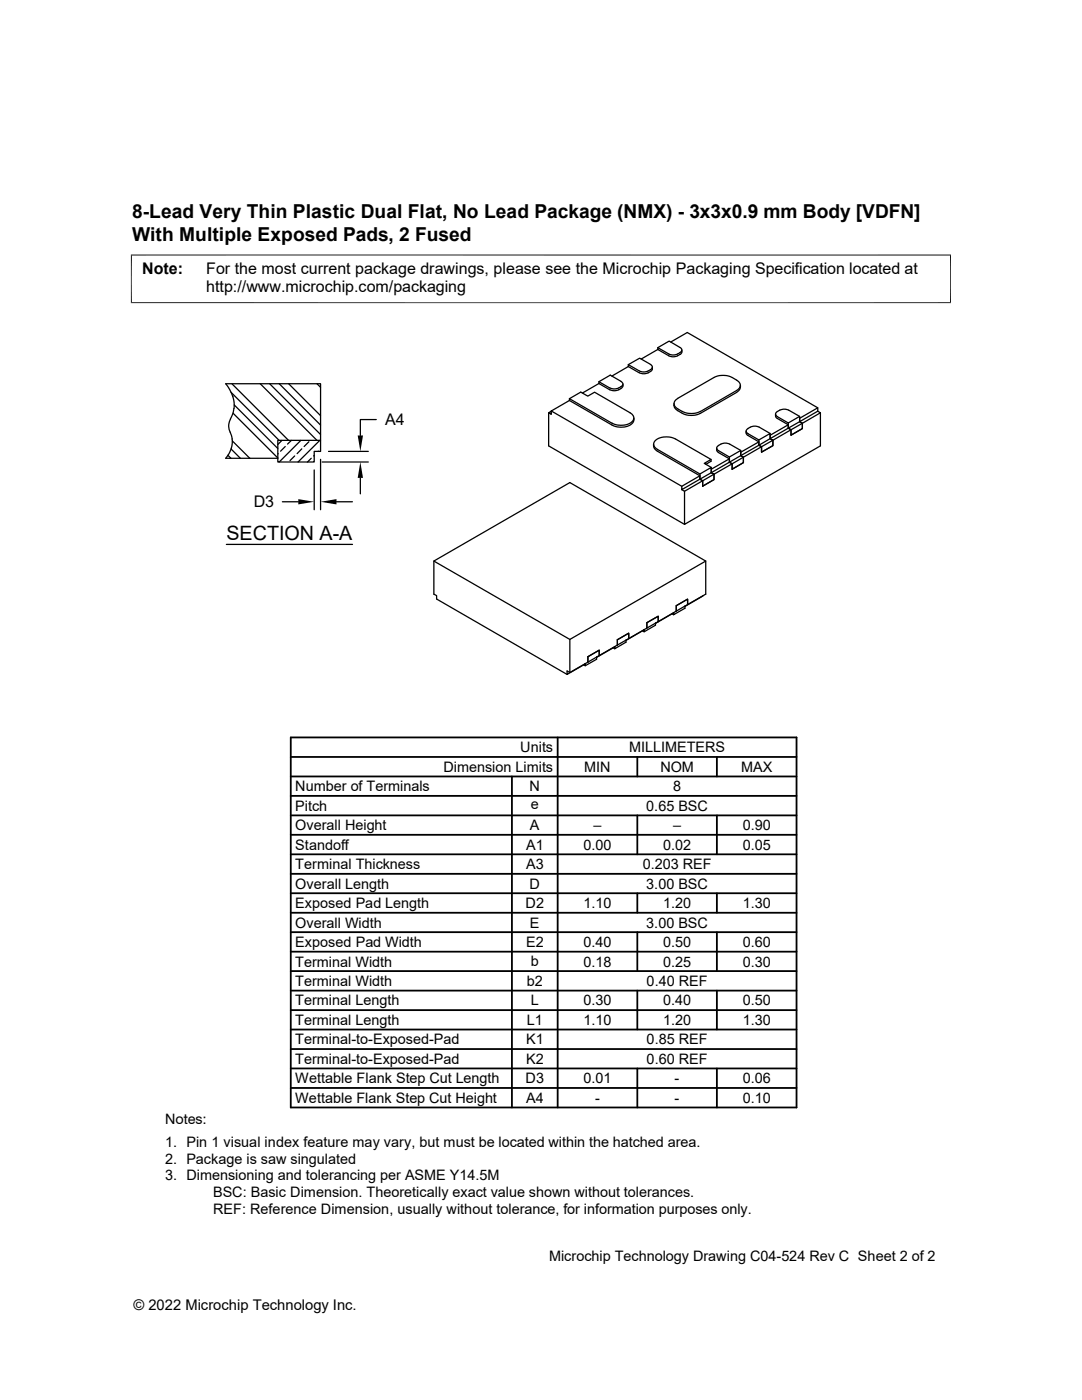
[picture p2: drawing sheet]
<svg xmlns="http://www.w3.org/2000/svg" width="216mm" height="279mm" viewBox="0 0 216 279" stroke-linecap="round" stroke-linejoin="round" font-family="sans-serif">
<defs><g id="words">
<text font-size="3.9" x="45.2" y="107.8">SECTION A-A</text>
<g font-size="3.8">
<text x="26.4" y="43.5">8-Lead Very Thin Plastic Dual Flat, No Lead Package (NMX) - 3x3x0.9 mm Body [VDFN]</text>
<text x="26.4" y="48.1">With Multiple Exposed Pads, 2 Fused</text>
</g>
<g font-size="3.2">
<text x="28.4" y="54.7">Note:</text>
<text x="41.1" y="58.3">http://www.microchip.com/packaging</text>
<text x="41.1" y="54.7">For the most current package drawings, please see the Microchip Packaging Specification located at</text>
<text x="76.9" y="84.9">A4</text>
<text x="50.6" y="101.3">D3</text>
</g>
<g font-size="2.9">
<text x="88.5" y="154">Dimension Limits</text>
<text x="103.8" y="150.2">Units</text>
<text x="116.6" y="154">MIN</text>
<text x="125.5" y="150.2">MILLIMETERS</text>
<text x="131.8" y="154">NOM</text>
<text x="147.9" y="154">MAX</text>
<text x="58.9" y="157.9">Number of Terminals</text>
<text x="58.9" y="161.8">Pitch</text>
<text x="105.7" y="157.9">N</text>
<text x="105.9" y="161.5">e</text>
<text x="128.9" y="161.8">0.65 BSC</text>
<text x="134.3" y="157.9">8</text>
<text x="58.9" y="165.7">Overall Height</text>
<text x="105.7" y="165.7">A</text>
<text x="118.4" y="165.7">–</text>
<text x="134.3" y="165.7">–</text>
<text x="148.2" y="165.7">0.90</text>
<text x="58.9" y="173.5">Terminal Thickness</text>
<text x="58.9" y="169.6">Standoff</text>
<text x="105" y="169.6">A1</text>
<text x="105" y="173.5">A3</text>
<text x="116.4" y="169.6">0.00</text>
<text x="128.2" y="173.5">0.203 REF</text>
<text x="132.3" y="169.6">0.02</text>
<text x="148.2" y="169.6">0.05</text>
<text x="58.9" y="177.4">Overall Length</text>
<text x="105.7" y="177.4">D</text>
<text x="128.9" y="177.4">3.00 BSC</text>
<text x="58.9" y="185.1">Overall Width</text>
<text x="58.9" y="181.2">Exposed Pad Length</text>
<text x="104.9" y="181.2">D2</text>
<text x="105.7" y="185.1">E</text>
<text x="116.4" y="181.2">1.10</text>
<text x="128.9" y="185.1">3.00 BSC</text>
<text x="132.3" y="181.2">1.20</text>
<text x="148.2" y="181.2">1.30</text>
<text x="58.9" y="189">Exposed Pad Width</text>
<text x="105" y="189">E2</text>
<text x="116.4" y="189">0.40</text>
<text x="132.3" y="189">0.50</text>
<text x="148.2" y="189">0.60</text>
<text x="58.9" y="192.9">Terminal Width</text>
<text x="58.9" y="196.8">Terminal Width</text>
<text x="105.1" y="196.8">b2</text>
<text x="105.9" y="192.9">b</text>
<text x="116.4" y="192.9">0.18</text>
<text x="129" y="196.8">0.40 REF</text>
<text x="132.3" y="192.9">0.25</text>
<text x="148.2" y="192.9">0.30</text>
<text x="58.9" y="200.7">Terminal Length</text>
<text x="105.9" y="200.7">L</text>
<text x="116.4" y="200.7">0.30</text>
<text x="132.3" y="200.7">0.40</text>
<text x="148.2" y="200.7">0.50</text>
<text x="58.9" y="208.4">Terminal-to-Exposed-Pad</text>
<text x="58.9" y="204.6">Terminal Length</text>
<text x="105" y="208.4">K1</text>
<text x="105.1" y="204.6">L1</text>
<text x="116.4" y="204.6">1.10</text>
<text x="129" y="208.4">0.85 REF</text>
<text x="132.3" y="204.6">1.20</text>
<text x="148.2" y="204.6">1.30</text>
<text x="58.9" y="212.3">Terminal-to-Exposed-Pad</text>
<text x="105" y="212.3">K2</text>
<text x="129" y="212.3">0.60 REF</text>
<text x="58.9" y="216.2">Wettable Flank Step Cut Length</text>
<text x="58.9" y="220.1">Wettable Flank Step Cut Height</text>
<text x="104.9" y="216.2">D3</text>
<text x="105" y="220.1">A4</text>
<text x="116.4" y="216.2">0.01</text>
<text x="118.7" y="220.1">-</text>
<text x="134.6" y="216.2">-</text>
<text x="134.6" y="220.1">-</text>
<text x="148.2" y="216.2">0.06</text>
<text x="148.2" y="220.1">0.10</text>
<text x="32.9" y="224.4">Notes:</text>
<text x="32.9" y="229">1. Pin 1 visual index feature may vary, but must be located within the hatched area.</text>
<text x="32.9" y="232.3">2. Package is saw singulated</text>
<text x="32.9" y="235.6">3. Dimensioning and tolerancing per ASME Y14.5M</text>
<text x="42.5" y="238.9">BSC: Basic Dimension. Theoretically exact value shown without tolerances.</text>
<text x="42.5" y="242.2">REF: Reference Dimension, usually without tolerance, for information purposes only.</text>
<text x="109.6" y="251.7">Microchip Technology Drawing C04-524 Rev C Sheet 2 of 2</text>
<text x="26.6" y="261.3">© 2022 Microchip Technology Inc.</text>
</g>
</g></defs>
<g fill="none" stroke="#000" stroke-width=".25">
<path d="M46.1 78.3l9.6 9.6M46.3 76.6l11.3 11.3M51.9 76.6l11.3 11.3M53.8 76.6l10.2 10.1M55.7 76.6l8.3 8.2M57.6 76.6l6.4 6.4M63.2 76.6l.8 .7M113.6 79.9l-3.6 2.1v.7l-.5-.3 .5-.3M113.6 79.9l8.5 4.9a3.4 3.4 0 0 0 4.3-.6l.1-.4M113.6 79.6l8.5 4.9a3.4 3.4 0 0 0 4.3-.7 1.1 1.1 0 0 0-.7-1.4l-7.1-4.1-1.3 .8-1.4-.8-2.3 1.3v.3M119.5 76.5l2.2 1.3a1.95 1.95 0 0 0 2.6-.8v-.4M119.5 76.5l-3.3 1.9"/>
<path d="M119.5 76.2l2.2 1.2a1.95 1.95 0 0 0 2.6-.8l-.4-.5-2.1-1.2-2.3 1.3v.3M125.4 73.2l2.2 1.2a2 2 0 0 0 2.6-.8v-.3M125.4 73.2l-3.3 1.9M125.4 72.8l2.2 1.2a1.95 1.95 0 0 0 2.6-.7l-.4-.6-2.2-1.2-2.2 1.3v.4M131.3 69.7l2.1 1.3a1.99 1.99 0 0 0 2.7-.8v-.4M131.3 69.7l-3.3 1.9M131.3 69.4l2.1 1.2a2.08 2.08 0 0 0 2.3-.2M131.3 69.7v-.3l2.2-1.3 2.2 1.2a.53 .53 0 0 1 .4 .6 .53 .53 0 0 1-.4 .5M133.8 68.3l3.3-1.9 26.1 15M146.1 75.3a4 4 0 0 0-3.6 0l-7.3 4.2a1.11 1.11 0 0 0-.7 1 1.11 1.11 0 0 0 .7 1.1l.9 .5a4.1 4.1 0 0 0 3.6 0M146.1 75.3l.9 .6a1.1 1.1 0 0 1 .7 1 1.1 1.1 0 0 1-.7 1l-7.2 4.2M147.7 77.3l-.2 .5-.5 .5-7.2 4.2"/>
<path d="M147.7 76.9v.4M45.5 90.9l.6 .6M46.1 89.6l1.9 1.9M46.3 87.6a4.9 4.9 0 0 1-1.3 3.9h10.4M46.3 87.6l-.1-.7a3.4 3.4 0 0 1-.1-3.6 5.9 5.9 0 0 0-1.1-6.7h19v11.3M46.4 88l3.4 3.5M46.5 82.5l8.9 8.9M46.7 80.8l8.7 8.7M55.4 87.9h8.6v2.2h-1.3v2.1h-7.3zM55.5 90.5l-.1 .1M56.3 87.9l-.9 .8M56.9 89.1l-.9 .9"/>
<path d="M58.1 87.9l-.7 .7M58.8 91l-.9 .9M60 87.9l-4.3 4.3M60.2 89.6l-.9 .9M61.6 88.2l-.9 .9M62.1 91.5l-.7 .7M62.7 90.9l-.1 .1M62.7 93.8v7.9M63.5 90v.1M63.8 87.9l-4.3 4.3M64 91.7v10M64.3 92.2h9.2"/>
<path d="M65.6 90.1h7.9M71.9 95.4v3.2M75.1 83.7h-3.2v3.2M109.5 82.4v6.6l27.1 15.6M110 82l26 15M126.5 83.4v.4M130.4 88.6v.4M130.4 89l.2 .6 .6 .4 8.5 5M134.5 80.6l.2 .9 1.4 1a4 4 0 0 0 3.6 0M136 97l3.7-2v.6l-3.7 2.1zM139.7 94.6l2.2-1.3v1l-2.2 1.3zM140.2 95.9l-3.6 2.1-.6-.3"/>
<path d="M141.9 91.7v.4l-1.1 .6M141.9 93.6l3.6-2v.6l-3.6 2.1zM141.9 93.3l-1.4-.8 1.4-.8-7.1-4.1a3.5 3.5 0 0 0-4.3 .7 1.1 1.1 0 0 0 .7 1.4l8.5 4.9M142.5 94.6v1.1l-2.3 1.3v-1.1M143 89.4v.6l.4 .3M143.4 90.3l2.1 1.3M143.4 88.9a2.08 2.08 0 0 1 2.2-.3l2.2 1.3M143.4 88.9a.53 .53 0 0 0-.4 .5 .53 .53 0 0 0 .4 .5l2.1 1.3M145.5 91.2l2.3-1.3v1l-2.3 1.3zM147.8 90.9l3.6-2 .6 .3-3.7 2zM148.3 91.2v1.1l-2.2 1.3v-1M148.9 86v.4"/>
<path d="M148.9 86.4l.2 .4 2.3 1.4M149.2 85.5a2.08 2.08 0 0 1 2.3-.2l2.2 1.2M149.3 85.5a.53 .53 0 0 0-.4 .5 .53 .53 0 0 0 .4 .6l2.1 1.2M151.4 87.8v1.1l2.3-1.4 .5 .4-2.2 1.3-.6-.3v-.7l-3.6 2.1v.6l.5 .3-2.2 1.4-.6-.4 .6 .4-3.6 2-.6-.3 .6 .3-2.3 1.3-.5-.3 .5 .3M152 89.2v1l2.2-1.3v-1v1l-2.2 1.3zM153.7 86.9l3.6-2.1v.6l-3.6 2.1zM154.7 82.6l.1 .6 .2 .3 2.3 1.3M157.3 84.4v1l2.3-1.2 .5 .3-2.3 1.3-.5-.4 .5 .4-3.6 2.1-.5-.4v-1l-2.3 1.3M157.8 85.8v1l2.3-1.3v-1v1l-2.3 1.3zM159.6 83.5l3.6-2.1v.7l-3.6 2.1zM159.6 83.1l-2.2-1.2a1.99 1.99 0 0 0-2.7 .7l.3 .5 2.3 1.3M163.2 82.1l.5 .3-3.6 2.1-.5-.3v-1.1l-2.3 1.3"/>
<path d="M163.7 82.4v6.6l-27.1 15.6v-6.6M45.2 108.6h25.1M56.3 100.1h3.2M67.1 100.1h3.2M86.6 112l27.1 15.6M140.3 118.9l-3.6 2.1v.4l-2.3 1.3v-.4l-3.6 2.1v.4l-2.3 1.3v-.4l-3.6 2.1v.4l-2.2 1.3v-.4l-3.7 2v.5l-2.2 1.3v-.5l-3.6 2.2v-.7l.5 .3 3.6-2.1M140.8 112l-27.1-15.7-27.1 15.7v6.6l.5 .3v.6l26.1 15.1M116.5 132.7l.3 .2M119.6 130.8v-1l-2.3 1.3v1M122.3 129.3l.4 .2M123.2 128.7l-5.9 3.4M125.5 127.4l-2.3 1.3"/>
<path d="M125.5 127.4v-1l-2.3 1.3v1M125.5 127.4l3.6-2.1v-1l2.2-1.3v1.1l3.6-2.1v-1.1l2.3-1.3v1.1l3.6-2.1v-6.6l-27.1 15.6v6.6M128.2 125.9l.3 .2M129.1 124.3l2.2-1.3v1.1l-2.2 1.2zM134.1 122.5l.3 .2M134.9 120.9l2.3-1.3v1.1l-2.3 1.3z"/>
</g>
<path d="M26.1 50.9h163.7M26.2 50.8v9.7M189.7 50.8v9.7M26.1 60.4h163.7" fill="none" stroke="#000" stroke-width=".2"/>
<path d="M59.5 99.6l3.2 .5-3.2 .6zM64 100.1l3.1-.5v1.1zM71.9 92.2l.5 3.2h-1zM71.4 86.9h1l-.5 3.2z" fill="#000"/>
<g fill="none" stroke="#000" stroke-width=".36">
<path d="M58 158.8h100.9M58 155h100.9M58 151.1h100.9M58 147.2h100.9v73.8h-100.9zM102.2 155v66M111.3 147.2v73.8M127.2 151.1v3.9M143 151.1v3.9M58 166.6h100.9M58 162.7h100.9M58 178.3h100.9M58 174.4h100.9"/>
<path d="M58 170.5h100.9M127.2 162.7v7.8M127.2 178.3v3.9M143 162.7v7.8M143 178.3v3.9M58 193.8h100.9M58 186h100.9M58 182.2h100.9M58 189.9h100.9M58 197.7h100.9M127.2 186v7.8M127.2 197.7v7.8"/>
<path d="M143 186v7.8M143 197.7v7.8M58 209.4h100.9M58 201.6h100.9M58 217.1h100.9M58 205.5h100.9M58 213.2h100.9M127.2 213.2v7.8M143 213.2v7.8"/>
</g>
<use href="#words"/>
</svg>
